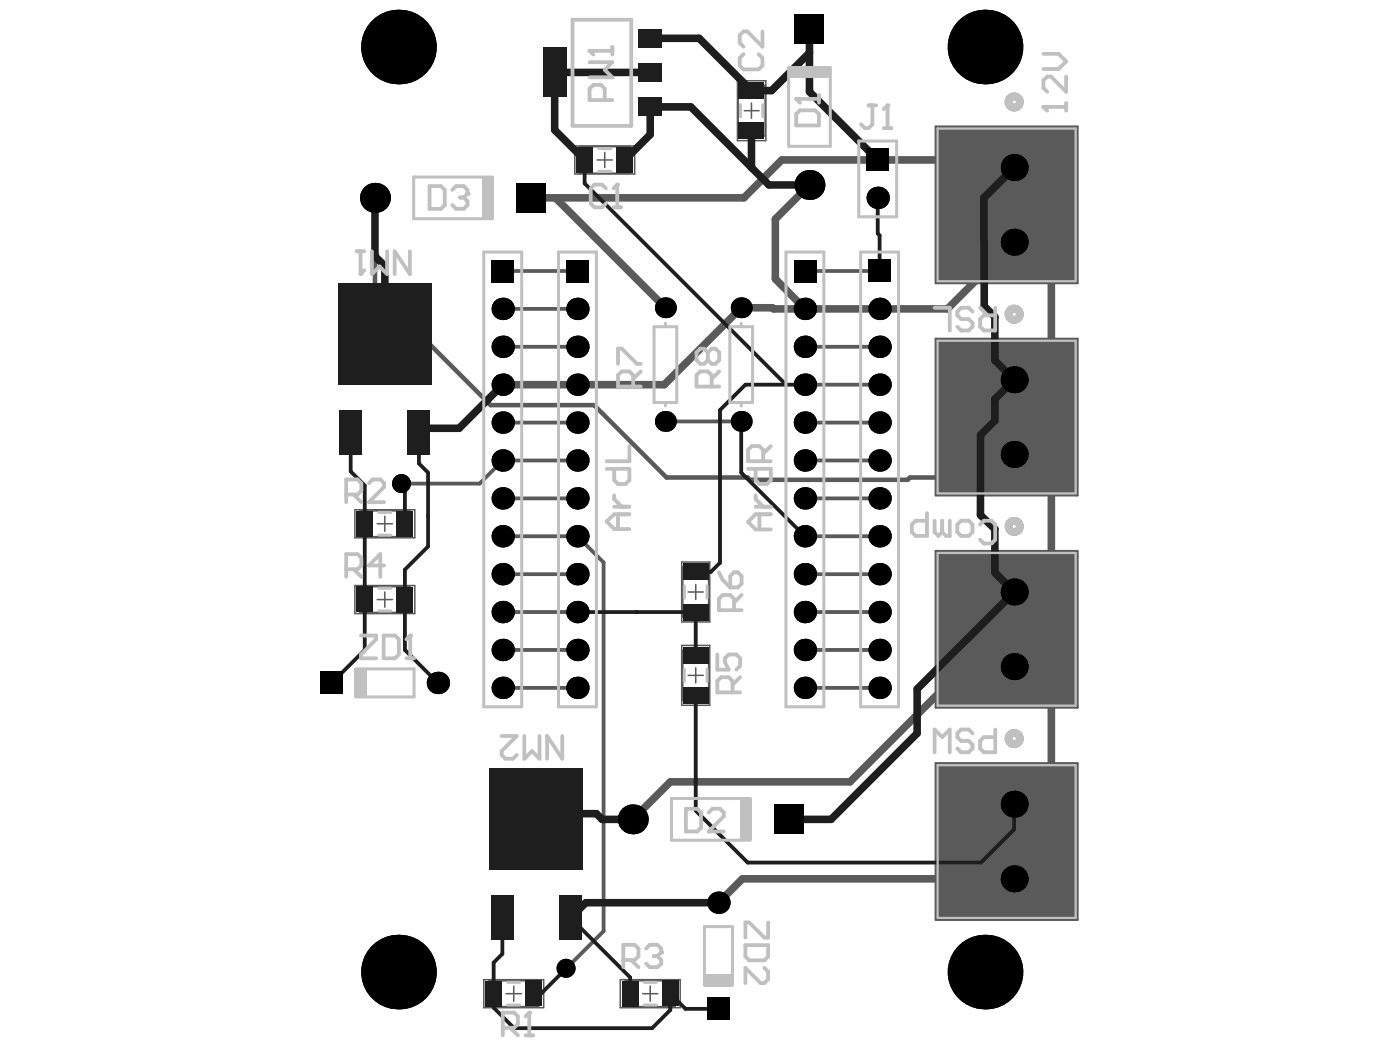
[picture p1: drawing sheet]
<svg xmlns="http://www.w3.org/2000/svg" width="271mm" height="203mm" viewBox="0 0 271 203" stroke-linecap="round" stroke-linejoin="round" font-family="sans-serif">
<g fill="#5a5a5a">
<path d="M181.1 106.6h27.4v30.3h-27.4z"/>
<path d="M181.1 147.7h27.4v30.3h-27.4z"/>
<path d="M181.1 24.5h27.4v30.3h-27.4z"/>
<path d="M181.1 65.6h27.4v30.3h-27.4z"/>
</g>
<g fill="none" stroke="#5a5a5a" stroke-width=".29">
<path d="M142.7 15.6h5.5v11.6h-5.5zM142.9 16.5h5.2v9.8h-5.2zM145.4 20v2.9M111.2 28.2h11.6v5.5h-11.6zM112.1 28.4h9.8v5.1h-9.8zM115.6 31h2.9M117 29.5v2.9M144 21.4h2.9M68.7 98.6h11.6v5.5h-11.6zM69.6 98.9h9.7v5h-9.7zM74.5 99.9v2.9M68.7 113.3h11.6v5.4h-11.6z"/>
<path d="M69.6 113.5h9.7v5h-9.7zM73 116h2.9M73 101.4h2.9M74.5 114.6v2.9M131.9 108.8h5.5v11.6h-5.5zM132.1 109.7h5v9.7h-5zM133.2 114.6h2.9M134.6 113.1v2.9M131.9 124.9h5.5v11.6h-5.5zM132.1 125.9h5v9.6h-5zM133.2 130.7h2.9M134.6 129.2v3"/>
<path d="M93.6 189.6h11.6v5.4h-11.6zM94.6 189.8h9.7v5h-9.7zM98 192.3h2.9M99.4 190.8v3M120 189.6h11.6v5.4h-11.6zM121 189.8h9.7v5h-9.7zM124.4 192.3h2.9M125.8 190.8v3"/>
</g>
<path d="M181.1 24.5h27.4v30.3h-27.4zM181.1 65.6h27.4v30.3h-27.4zM181.1 106.6h27.4v30.3h-27.4zM181.1 147.7h27.4v30.3h-27.4z" fill="none" stroke="#5a5a5a" stroke-width=".44"/>
<path d="M181.8 25.2h26v28.9h-26zM181.8 66.3h26v28.8h-26zM181.8 107.4h26v28.8h-26zM181.8 148.4h26v28.9h-26z" fill="none" stroke="#5a5a5a" stroke-width=".19"/>
<g fill="none" stroke="#5a5a5a" stroke-width="1.5">
<path d="M107.5 38.3l21.3 21.3M156.7 37.3h-1.5l-5.2 5.1v11.6l5.8 5.8M196.3 32.4h-11.8l-1.4-1.4h-31.8l-7.3 7.3h-41.2M97.3 74.4h31.2l14.9-14.8h6.1l.2 .2h33.7l12.9-12.9 7.2 7.2v108.8l-7.2 7.2h-52.6l-4.7 4.6M196.3 129h-9.5l-22.3 22.3h-34.8l-7.2 7.3"/>
<circle cx="201.8" cy="32.4" r="1.1"/>
<circle cx="201.8" cy="73.5" r="1.1"/>
<circle cx="201.8" cy="114.6" r="1.1"/>
<circle cx="201.8" cy="155.6" r="1.1"/>
</g>
<path d="M72.6 38.3v17.7l22.3 22.4h20.1l14 14h15.7l.4 .5h30.6l.4-.5h15.7l4.5-4.5" fill="none" stroke="#5a5a5a" stroke-width=".88"/>
<g fill="none" stroke="#5a5a5a" stroke-width=".73">
<path d="M97.3 52.4h14.4M97.3 59.8h14.4M155.8 52.4h14.4M97.3 67.1h14.4M155.8 74.4h14.4M155.8 67.1h14.4M97.3 96.4h14.4M97.3 81.8h14.4M111.7 89.1h-14.4l-4.5 4.5h-15M128.8 81.6h14.6M155.8 96.4h14.4M155.8 89.1h14.4"/>
<path d="M155.8 81.8h14.4M97.3 103.8h14.4l5.1 5v71.4l-7.2 7.2M97.3 118.4h14.4M97.3 111.1h14.4M155.8 118.4h14.4M155.8 111.1h14.4M155.8 103.8h14.4M97.3 133.1h14.4M97.3 125.8h14.4M155.8 133.1h14.4M155.8 125.8h14.4"/>
</g>
<g fill="#000">
<circle cx="77.1" cy="9.1" r="7.2"/>
<circle cx="190.6" cy="9.1" r="7.2"/>
<circle cx="72.6" cy="38.3" r="2.9"/>
<circle cx="156.7" cy="35.8" r="2.9"/>
<circle cx="169.9" cy="38.3" r="2.16"/>
<circle cx="196.3" cy="32.4" r="2.6"/>
<circle cx="97.3" cy="59.8" r="2.16"/>
<circle cx="111.7" cy="59.8" r="2.16"/>
<circle cx="128.8" cy="59.6" r="2.02"/>
<circle cx="143.4" cy="59.6" r="2.02"/>
<circle cx="155.8" cy="59.8" r="2.16"/>
<circle cx="170.2" cy="59.8" r="2.16"/>
<circle cx="196.3" cy="46.9" r="2.6"/>
<circle cx="97.3" cy="74.4" r="2.16"/>
<circle cx="97.3" cy="67.1" r="2.16"/>
<circle cx="111.7" cy="67.1" r="2.16"/>
<circle cx="111.7" cy="74.4" r="2.16"/>
<circle cx="155.8" cy="67.1" r="2.16"/>
<circle cx="155.8" cy="74.4" r="2.16"/>
<circle cx="170.2" cy="74.4" r="2.16"/>
<circle cx="170.2" cy="67.1" r="2.16"/>
<circle cx="196.3" cy="73.5" r="2.6"/>
<circle cx="77.7" cy="93.6" r="1.83"/>
<circle cx="97.3" cy="89.1" r="2.16"/>
<circle cx="97.3" cy="81.8" r="2.16"/>
<circle cx="97.3" cy="96.4" r="2.16"/>
<circle cx="111.7" cy="81.8" r="2.16"/>
<circle cx="111.7" cy="89.1" r="2.16"/>
<circle cx="111.7" cy="96.4" r="2.16"/>
<circle cx="128.8" cy="81.6" r="2.02"/>
<circle cx="143.4" cy="81.6" r="2.02"/>
<circle cx="155.8" cy="89.1" r="2.16"/>
<circle cx="155.8" cy="81.8" r="2.16"/>
<circle cx="155.8" cy="96.4" r="2.16"/>
<circle cx="170.2" cy="89.1" r="2.16"/>
<circle cx="170.2" cy="81.8" r="2.16"/>
<circle cx="170.2" cy="96.4" r="2.16"/>
<circle cx="196.3" cy="87.9" r="2.6"/>
<circle cx="97.3" cy="118.4" r="2.16"/>
<circle cx="97.3" cy="103.8" r="2.16"/>
<circle cx="97.3" cy="111.1" r="2.16"/>
<circle cx="111.7" cy="111.1" r="2.16"/>
<circle cx="111.7" cy="103.8" r="2.16"/>
<circle cx="111.7" cy="118.4" r="2.16"/>
<circle cx="155.8" cy="118.4" r="2.16"/>
<circle cx="155.8" cy="111.1" r="2.16"/>
<circle cx="155.8" cy="103.8" r="2.16"/>
<circle cx="170.2" cy="111.1" r="2.16"/>
<circle cx="170.2" cy="118.4" r="2.16"/>
<circle cx="170.2" cy="103.8" r="2.16"/>
<circle cx="196.3" cy="114.6" r="2.6"/>
<circle cx="84.7" cy="132.2" r="2.16"/>
<circle cx="97.3" cy="133.1" r="2.16"/>
<circle cx="97.3" cy="125.8" r="2.16"/>
<circle cx="111.7" cy="125.8" r="2.16"/>
<circle cx="111.7" cy="133.1" r="2.16"/>
<circle cx="155.8" cy="125.8" r="2.16"/>
<circle cx="155.8" cy="133.1" r="2.16"/>
<circle cx="170.2" cy="125.8" r="2.16"/>
<circle cx="170.2" cy="133.1" r="2.16"/>
<circle cx="196.3" cy="129" r="2.6"/>
<circle cx="122.5" cy="158.6" r="2.9"/>
<circle cx="196.3" cy="155.6" r="2.6"/>
<circle cx="139" cy="174.7" r="2.16"/>
<circle cx="196.3" cy="170.1" r="2.6"/>
<circle cx="77.1" cy="188.1" r="7.2"/>
<circle cx="109.5" cy="187.4" r="1.83"/>
<circle cx="190.6" cy="188.1" r="7.2"/>
</g>
<g fill="#000">
<path d="M153.8 2.7h5.7v5.7h-5.7z" fill-rule="evenodd"/>
<path d="M99.9 35.4h5.8v5.8h-5.8z" fill-rule="evenodd"/>
<path d="M167.7 28.8h4.4v4.4h-4.4z" fill-rule="evenodd"/>
<path d="M95.2 50.3h4.3v4.3h-4.3z" fill-rule="evenodd"/>
<path d="M109.6 50.3h4.3v4.3h-4.3z" fill-rule="evenodd"/>
<path d="M153.6 50.3h4.4v4.3h-4.4z" fill-rule="evenodd"/>
<path d="M168.1 50.2h4.3v4.4h-4.3z" fill-rule="evenodd"/>
<path d="M62 130h4.3v4.4h-4.3z" fill-rule="evenodd"/>
<path d="M149.8 155.7h5.8v5.7h-5.8z" fill-rule="evenodd"/>
<path d="M136.9 193h4.3v4.4h-4.3z" fill-rule="evenodd"/>
</g>
<path d="M77.8 93.6l.6 .5M81.1 82.9v.9M77.8 100.5h.6v.9M95.5 192.3v2.7" fill="none" stroke="#1e1e1e" stroke-width=".73"/>
<path d="M113.4 174.7l-3 2.9" fill="none" stroke="#1e1e1e" stroke-width="1.5"/>
<circle cx="123.1" cy="118.4" r=".37" fill="#1e1e1e"/>
<path d="M134.6 110.7h3M132.7 195.2l-3-2.9v3.2" fill="none" stroke="#1e1e1e" stroke-width=".73"/>
<circle cx="145.4" cy="25.3" r=".37" fill="#1e1e1e"/>
<g fill="none" stroke="#1e1e1e" stroke-width=".73">
<path d="M144.6 17.5h.8M102.3 38.3h.5M113.1 31v4.5l39 38.9M169.9 38.3v6.9l.3 .4v6.8M190.4 46.6l.1 .1M155.8 74.4h-11.5l-5 5v29.5l-1.7 1.8M67.9 83.8v7.4l2.7 2.8v31.8l-6.4 6.4M78.4 94.1v7.3M81.1 83.8v5.9l1.7 1.8v14.3l-4.4 4.4v15.6l6.3 6.4M143.4 81.6v9.9l12.4 12.3M111.7 118.4h22.9v8.4M134.6 134.6v22.3l10.1 10h45.1l6.5-6.4v-4.9"/>
<path d="M103.8 157.5v1.1M97.2 177.6v7l-1.7 1.7v6M110.4 177.6l11.5 11.5v3.2M95.5 195l4 4h26.7l3.5-3.5M109.6 187.4l-4.9 4.9h-1.4M132.7 195.2h6.3"/>
</g>
<path d="M125.8 14h-18.5v11.2l5.8 5.8M125.8 7.4h9.5l10.1 10.1h3.9l7.4-7.3M156.7 5.6v12.2l13.2 13.2M72.6 38.3v11.3l1.9 1.9v13.2M120.9 31l4.9-5v-5.3h7.9l15.1 15.1h7.9M145.4 25.3v7.1M196.3 32.4l-5.9 5.9v8.3M190.5 46.7v12.6l2 2v8.5l3.8 3.7-3.8 3.7v4.2l-2.8 2.8v15.5l2.8 2.7v8.4l3.8 3.8-18.8 18.7v8.6l-16.7 16.7h-8.1M97.3 74.4l-8.4 8.5h-7.8M103.8 157.5h11.6l1.1 1.1h6M113.4 174.7h25.6" fill="none" stroke="#1e1e1e" stroke-width="1.5"/>
<g fill="#000">
<circle cx="77.1" cy="9.1" r="7.2"/>
<circle cx="190.6" cy="9.1" r="7.2"/>
<circle cx="72.6" cy="38.3" r="2.9"/>
<circle cx="156.7" cy="35.8" r="2.9"/>
<circle cx="169.9" cy="38.3" r="2.16"/>
<circle cx="196.3" cy="32.4" r="2.6"/>
<circle cx="97.3" cy="59.8" r="2.16"/>
<circle cx="111.7" cy="59.8" r="2.16"/>
<circle cx="128.8" cy="59.6" r="2.02"/>
<circle cx="143.4" cy="59.6" r="2.02"/>
<circle cx="155.8" cy="59.8" r="2.16"/>
<circle cx="170.2" cy="59.8" r="2.16"/>
<circle cx="196.3" cy="46.9" r="2.6"/>
<circle cx="97.3" cy="74.4" r="2.16"/>
<circle cx="97.3" cy="67.1" r="2.16"/>
<circle cx="111.7" cy="67.1" r="2.16"/>
<circle cx="111.7" cy="74.4" r="2.16"/>
<circle cx="155.8" cy="67.1" r="2.16"/>
<circle cx="155.8" cy="74.4" r="2.16"/>
<circle cx="170.2" cy="74.4" r="2.16"/>
<circle cx="170.2" cy="67.1" r="2.16"/>
<circle cx="196.3" cy="73.5" r="2.6"/>
<circle cx="77.7" cy="93.6" r="1.83"/>
<circle cx="97.3" cy="89.1" r="2.16"/>
<circle cx="97.3" cy="81.8" r="2.16"/>
<circle cx="97.3" cy="96.4" r="2.16"/>
<circle cx="111.7" cy="81.8" r="2.16"/>
<circle cx="111.7" cy="89.1" r="2.16"/>
<circle cx="111.7" cy="96.4" r="2.16"/>
<circle cx="128.8" cy="81.6" r="2.02"/>
<circle cx="143.4" cy="81.6" r="2.02"/>
<circle cx="155.8" cy="89.1" r="2.16"/>
<circle cx="155.8" cy="81.8" r="2.16"/>
<circle cx="155.8" cy="96.4" r="2.16"/>
<circle cx="170.2" cy="89.1" r="2.16"/>
<circle cx="170.2" cy="81.8" r="2.16"/>
<circle cx="170.2" cy="96.4" r="2.16"/>
<circle cx="196.3" cy="87.9" r="2.6"/>
<circle cx="97.3" cy="118.4" r="2.16"/>
<circle cx="97.3" cy="103.8" r="2.16"/>
<circle cx="97.3" cy="111.1" r="2.16"/>
<circle cx="111.7" cy="111.1" r="2.16"/>
<circle cx="111.7" cy="103.8" r="2.16"/>
<circle cx="111.7" cy="118.4" r="2.16"/>
<circle cx="155.8" cy="118.4" r="2.16"/>
<circle cx="155.8" cy="111.1" r="2.16"/>
<circle cx="155.8" cy="103.8" r="2.16"/>
<circle cx="170.2" cy="111.1" r="2.16"/>
<circle cx="170.2" cy="118.4" r="2.16"/>
<circle cx="170.2" cy="103.8" r="2.16"/>
<circle cx="196.3" cy="114.6" r="2.6"/>
<circle cx="84.7" cy="132.2" r="2.16"/>
<circle cx="97.3" cy="133.1" r="2.16"/>
<circle cx="97.3" cy="125.8" r="2.16"/>
<circle cx="111.7" cy="125.8" r="2.16"/>
<circle cx="111.7" cy="133.1" r="2.16"/>
<circle cx="155.8" cy="125.8" r="2.16"/>
<circle cx="155.8" cy="133.1" r="2.16"/>
<circle cx="170.2" cy="125.8" r="2.16"/>
<circle cx="170.2" cy="133.1" r="2.16"/>
<circle cx="196.3" cy="129" r="2.6"/>
<circle cx="122.5" cy="158.6" r="2.9"/>
<circle cx="196.3" cy="155.6" r="2.6"/>
<circle cx="139" cy="174.7" r="2.16"/>
<circle cx="196.3" cy="170.1" r="2.6"/>
<circle cx="77.1" cy="188.1" r="7.2"/>
<circle cx="109.5" cy="187.4" r="1.83"/>
<circle cx="190.6" cy="188.1" r="7.2"/>
</g>
<g fill="#000">
<path d="M153.8 2.7h5.7v5.7h-5.7z" fill-rule="evenodd"/>
<path d="M99.9 35.4h5.8v5.8h-5.8z" fill-rule="evenodd"/>
<path d="M167.7 28.8h4.4v4.4h-4.4z" fill-rule="evenodd"/>
<path d="M95.2 50.3h4.3v4.3h-4.3z" fill-rule="evenodd"/>
<path d="M109.6 50.3h4.3v4.3h-4.3z" fill-rule="evenodd"/>
<path d="M153.6 50.3h4.4v4.3h-4.4z" fill-rule="evenodd"/>
<path d="M168.1 50.2h4.3v4.4h-4.3z" fill-rule="evenodd"/>
<path d="M62 130h4.3v4.4h-4.3z" fill-rule="evenodd"/>
<path d="M149.8 155.7h5.8v5.7h-5.8z" fill-rule="evenodd"/>
<path d="M136.9 193h4.3v4.4h-4.3z" fill-rule="evenodd"/>
</g>
<g fill="#1e1e1e">
<path d="M69 113.5h3.2v4.9h-3.2z" fill-rule="evenodd"/>
<path d="M69 98.9h3.2v5h-3.2z" fill-rule="evenodd"/>
<path d="M76.7 113.6h3.3v4.9h-3.3z" fill-rule="evenodd"/>
<path d="M76.7 98.9h3.3v4.9h-3.3z" fill-rule="evenodd"/>
<path d="M93.9 189.9h3.2v4.9h-3.2z" fill-rule="evenodd"/>
<path d="M111.5 28.5h3.3v4.9h-3.3z" fill-rule="evenodd"/>
<path d="M128.1 189.8h3.2v4.9h-3.2z" fill-rule="evenodd"/>
<path d="M132.2 133h4.9v3.2h-4.9z" fill-rule="evenodd"/>
<path d="M132.2 116.8h4.9v3.3h-4.9z" fill-rule="evenodd"/>
<path d="M132.2 109.1h4.9v3.2h-4.9z" fill-rule="evenodd"/>
<path d="M142.9 15.9h4.9v3.2h-4.9z" fill-rule="evenodd"/>
<path d="M101.7 189.8h3.2v4.9h-3.2z" fill-rule="evenodd"/>
<path d="M120.3 189.9h3.3v4.9h-3.3z" fill-rule="evenodd"/>
<path d="M123.6 12.3h4.6v3.5h-4.6z" fill-rule="evenodd"/>
<path d="M123.6 18.9h4.5v3.5h-4.5z" fill-rule="evenodd"/>
<path d="M119.3 28.5h3.2v4.9h-3.2z" fill-rule="evenodd"/>
<path d="M123.5 5.7h4.6v3.5h-4.6z" fill-rule="evenodd"/>
<path d="M132.2 125.2h4.9v3.2h-4.9z" fill-rule="evenodd"/>
<path d="M142.9 23.7h4.9v3.1h-4.9z" fill-rule="evenodd"/>
<path d="M65.7 79.4h4.4v8.7h-4.4z" fill-rule="evenodd"/>
<path d="M95 173.3h4.4v8.7h-4.4z" fill-rule="evenodd"/>
<path d="M108.2 173.3h4.4v8.7h-4.4z" fill-rule="evenodd"/>
<path d="M94.8 148.7h18v19.7h-18z" fill-rule="evenodd"/>
<path d="M105.1 9.2h4.6v9.6h-4.6z" fill-rule="evenodd"/>
<path d="M78.9 79.4h4.4v8.7h-4.4z" fill-rule="evenodd"/>
<path d="M65.4 54.9h18.1v19.6h-18.1z" fill-rule="evenodd"/>
</g>
<g fill="none" stroke="#8c8c8c" stroke-width="1.5">
<circle cx="196.3" cy="19.7" r="1.1"/>
<circle cx="196.3" cy="60.8" r="1.1"/>
<circle cx="196.3" cy="101.9" r="1.1"/>
<circle cx="196.3" cy="142.9" r="1.1"/>
</g>
<g fill="none" stroke="#c0c0c0" stroke-width=".59">
<path d="M152.6 13.1v15.2h8.1v-15.2M95.3 34.3h-15.2v8h15.2M115.9 33.2h2.3M115.9 28.8h2.3M143.3 20.2v2.4M147.6 20.2v2.4M166.2 27.3h7.3v14.7h-7.3zM93.6 48.8h7.4v88h-7.4zM108.1 48.8h7.3v88h-7.3zM152.1 48.8h7.3v88h-7.3zM166.6 48.8h7.3v88h-7.3zM126.6 63.2h4.4v14.7h-4.4z"/>
<path d="M128.8 62.6v.6M128.8 77.9v.7M141.2 63.2h4.4v14.7h-4.4zM143.4 62.6v.6M143.4 77.9v.7M73.3 99.2h2.3M73.3 118.2h2.3M73.3 113.8h2.3M73.3 103.6h2.3M132.4 113.4v2.3M136.8 113.4v2.3M68.8 129.5h11.3v5.4h-11.3"/>
<path d="M132.4 129.5v2.4M136.8 129.5v2.4M145.2 154.5h-15.3v8.1h15.3M98.2 194.5h2.4M98.2 190.1h2.4M124.7 194.5h2.3M124.7 190.1h2.3M136.3 190.6v-11.3h5.5v11.3"/>
</g>
<path d="M110.8 3.8h11.4v20.6h-11.4z" fill="none" stroke="#c0c0c0" stroke-width=".73"/>
<path d="M181.5 24.9h26.7v29.5h-26.7zM181.5 65.9h26.7v29.6h-26.7zM181.5 107h26.7v29.6h-26.7zM181.5 148.1h26.7v29.5h-26.7z" fill="none" stroke="#c0c0c0" stroke-width=".44"/>
<g fill="#c0c0c0">
<path d="M93.3 34.3h2.3v8h-2.3z" fill-rule="evenodd"/>
<path d="M68.5 129.5h2.4v5.4h-2.4z" fill-rule="evenodd"/>
<path d="M136.3 188.6h5.5v2.3h-5.5z" fill-rule="evenodd"/>
<path d="M143.2 154.5h2.3v8.1h-2.3z" fill-rule="evenodd"/>
<path d="M152.6 12.8h8.1v2.2h-8.1z" fill-rule="evenodd"/>
</g>
<path d="M67 110.2h2.2l.7-.8v-1.4l-.7-.8h-2.2v4.4M68.5 110.2l1.4 1.4M74.3 109.4h-2.9l2.2-2.2v4.4M69.9 123h2.9v.7l-2.9 3v.7h2.9M74.3 123h2.2l.7 .7v3l-.7 .7h-2.2zM78.7 127.4h1.4M79.4 123v4.4" fill="none" stroke="#c0c0c0" stroke-width=".73"/>
<circle cx="79.4" cy="123" r=".37" fill="#c0c0c0"/>
<path d="M69 48.6h1.5M69.8 48.6v4.4M72 48.6v4.4l1.4-1.4 1.5 1.4v-4.4M79.3 48.6v4.4l-2.9-4.4v4.4M67 95.7h2.2l.7-.7v-1.5l-.7-.7h-2.2v4.4M68.5 95.7l1.4 1.5M71.4 93.5l.7-.7h1.5l.7 .7v.7l-2.9 3h2.9M79.4 123l-.7 .7" fill="none" stroke="#c0c0c0" stroke-width=".73"/>
<circle cx="69.8" cy="53" r=".37" fill="#c0c0c0"/>
<path d="M70.5 52.3l-.7 .7M120.6 185.8h2.2l.8-.8v-1.4l-.8-.8h-2.2v4.4M122.1 185.8l1.5 1.4M125 183.6l.8-.8h1.4l.8 .8v.7" fill="none" stroke="#c0c0c0" stroke-width=".73"/>
<circle cx="128" cy="184.3" r=".37" fill="#c0c0c0"/>
<g fill="none" stroke="#c0c0c0" stroke-width=".73">
<path d="M168.1 20.4h1.5M168.8 20.4v3.7l-.7 .7h-.7l-.8-.7M171 24.8h1.5M171.8 20.4v4.4M119.6 70.4v-2.9h.7l3 2.9h.7M122.5 74.8v-2.2l-.7-.7h-1.5l-.7 .7v2.2h4.4M124 71.9l-1.5 1.4M137 68.2l-.7-.7h-.8l-.7 .7v1.5l.7 .7h.8l.7-.7M137 68.2l.7-.7h.8l.7 .7v1.5l-.7 .7h-.8l-.7-.7M137 68.2v1.5M137.7 74.8v-2.2l-.7-.7h-1.5l-.7 .7v2.2h4.4M139.2 71.9l-1.5 1.4"/>
<path d="M117.4 90.7h4.4v2.2l-.7 .8h-1.5l-.7-.8v-2.2M118.9 98.1h2.9M118.9 95.9v.7l1.4 1.5M119.6 99.5v2.9M121.8 99.5h-2.9l-1.5 1.4 1.5 1.5h2.9M121.8 86.3v3h-4.4M144.8 90.7h4.4v2.2l-.8 .8h-1.4l-.8-.8v-2.2M146.2 98.1h3M146.2 95.9v.7l1.5 1.5M147 99.5v3M147.7 89.3v-2.2l-.7-.8h-1.5l-.7 .8v2.2h4.4M149.2 99.5h-3l-1.4 1.5 1.4 1.5h3"/>
<path d="M149.2 86.3l-1.5 1.5M139.1 110.7l.7 1.5 1.5 1.5M141.3 111.5l.8-.8h.7l.7 .8v1.4l-.7 .8h-1.5zM142.1 118.1v-2.2l-.8-.8h-1.5l-.7 .8v2.2h4.4M143.5 115.1l-1.4 1.5M132.7 156.5h2.2l.8 .7v3l-.8 .7h-2.2zM137.1 157.2l.8-.7h1.4l.8 .7v.8l-3 2.9h3M148.7 178.5v2.9h-.8l-2.9-2.9h-.7v2.9M126.5 185h.7M127.2 185l.8 .8v.7l-.8 .7h-1.4l-.8-.7M128 184.3l-.8 .7M144.3 182.9h4.4v2.2l-.8 .7h-2.9l-.7-.7z"/>
<path d="M147.9 187.3l.8 .7v1.5l-.8 .7h-.7l-2.9-2.9v2.9"/>
</g>
<circle cx="171.8" cy="20.4" r=".37" fill="#c0c0c0"/>
<path d="M171.8 20.4l-.8 .7M180.9 145.6v-4.4l1.4 1.5 1.5-1.5v4.4M188.2 141.9l-.7-.7h-1.5l-.7 .7v.8l.7 .7h1.5l.7 .7v.8l-.7 .7h-1.5l-.7-.7M192.6 141.2v4.4h-2.2l-.7-.7v-1.5l.7-.7h2.2M97.3 198.9h2.2l.7-.7v-1.5l-.7-.7h-2.2v4.4M98.8 198.9l1.4 1.5M102.4 196v4.4M101.7 200.4h1.5" fill="none" stroke="#c0c0c0" stroke-width=".73"/>
<circle cx="102.4" cy="196" r=".37" fill="#c0c0c0"/>
<path d="M117.3 36.5l-.8-.8h-1.5l-.7 .8v2.9l.7 .7h1.5l.8-.7M119.5 35.7v4.4M118.7 40.1h1.5M102.4 196l-.7 .7" fill="none" stroke="#c0c0c0" stroke-width=".73"/>
<circle cx="119.5" cy="35.7" r=".37" fill="#c0c0c0"/>
<path d="M114.1 12h4.4l-1.5 1.5 1.5 1.5h-4.4M114.1 9.8h4.4M117 19.4v-2.2l-.7-.8h-1.5l-.7 .8v2.2h4.4M118.5 9.1v1.5M119.5 35.7l-.8 .8" fill="none" stroke="#c0c0c0" stroke-width=".73"/>
<circle cx="114.1" cy="9.8" r=".37" fill="#c0c0c0"/>
<path d="M114.1 9.8l.7 .8M143.9 10.5l-.7 .7v1.5l.7 .7h2.9l.8-.7v-1.5l-.8-.7M147.6 6.1v2.9l-3-2.9h-.7l-.7 .7v1.5l.7 .7M206.3 20v1.4M201.9 20.7h4.4M180.9 59.6h2.9v4.4M189.7 59.6l1.4 1.4M192.6 59.6v4.4h-2.2l-.7-.8v-1.4l.7-.8h2.2M188.2 60.3l-.7-.7h-1.5l-.7 .7v.7l.7 .8h1.5l.7 .7v.7l-.7 .8h-1.5l-.7-.8M138.8 126.7v2.9h2.2l-.7-1.5v-.7l.7-.7h1.5l.7 .7v1.5l-.7 .7M141.8 134v-2.2l-.8-.7h-1.4l-.8 .7v2.2h4.4M143.2 131.1l-1.4 1.4" fill="none" stroke="#c0c0c0" stroke-width=".73"/>
<circle cx="201.9" cy="20.7" r=".37" fill="#c0c0c0"/>
<path d="M154.1 19.1h4.4M158.5 18.4v1.5M201.9 10.4h3l1.4 1.5-1.4 1.5h-3M206.3 14.8v3l-2.9-3h-.7l-.8 .8v1.4l.8 .8M154.1 22.1l.7-.8h3l.7 .8v2.2h-4.4zM201.9 20.7l.8 .7M97.1 142.4h2.9l-2.9 3v.7l.7 .7h1.5l.7-.7M101.5 142.4v4.4l1.4-1.4 1.5 1.4v-4.4M108.8 142.4v4.4l-2.9-4.4v4.4" fill="none" stroke="#c0c0c0" stroke-width=".73"/>
<circle cx="154.1" cy="19.1" r=".37" fill="#c0c0c0"/>
<path d="M154.1 19.1l.7 .8M83.1 36h2.2l.8 .7v3l-.8 .7h-2.2zM87.5 36.7l.8-.7h1.4l.8 .7v.8" fill="none" stroke="#c0c0c0" stroke-width=".73"/>
<circle cx="90.5" cy="37.5" r=".37" fill="#c0c0c0"/>
<path d="M89 38.2h.7M89.7 38.2l.8 .7v.8l-.8 .7h-1.4l-.8-.7M90.5 37.5l-.8 .7M179.4 99.3v4.4h-2.2l-.7-.7v-1.5l.7-.7h2.2M180.9 100.8v2.2l.7 .7 .7-.7M182.3 100.8v2.2M183.8 100.8v2.9h-.7l-.8-.7M185.3 101.5l.7-.7h1.5l.7 .7v1.5l-.7 .7h-1.5l-.7-.7zM189.7 101.5l.7-.7h1.5l.7 .7v2.9l-.7 .8h-1.5l-.7-.8" fill="none" stroke="#c0c0c0" stroke-width=".73"/>
<g fill="none" stroke="#c0c0c0" stroke-width="1.5">
<circle cx="196.3" cy="19.7" r="1.1"/>
<circle cx="196.3" cy="60.8" r="1.1"/>
<circle cx="196.3" cy="101.9" r="1.1"/>
<circle cx="196.3" cy="142.9" r="1.1"/>
</g>
</svg>
